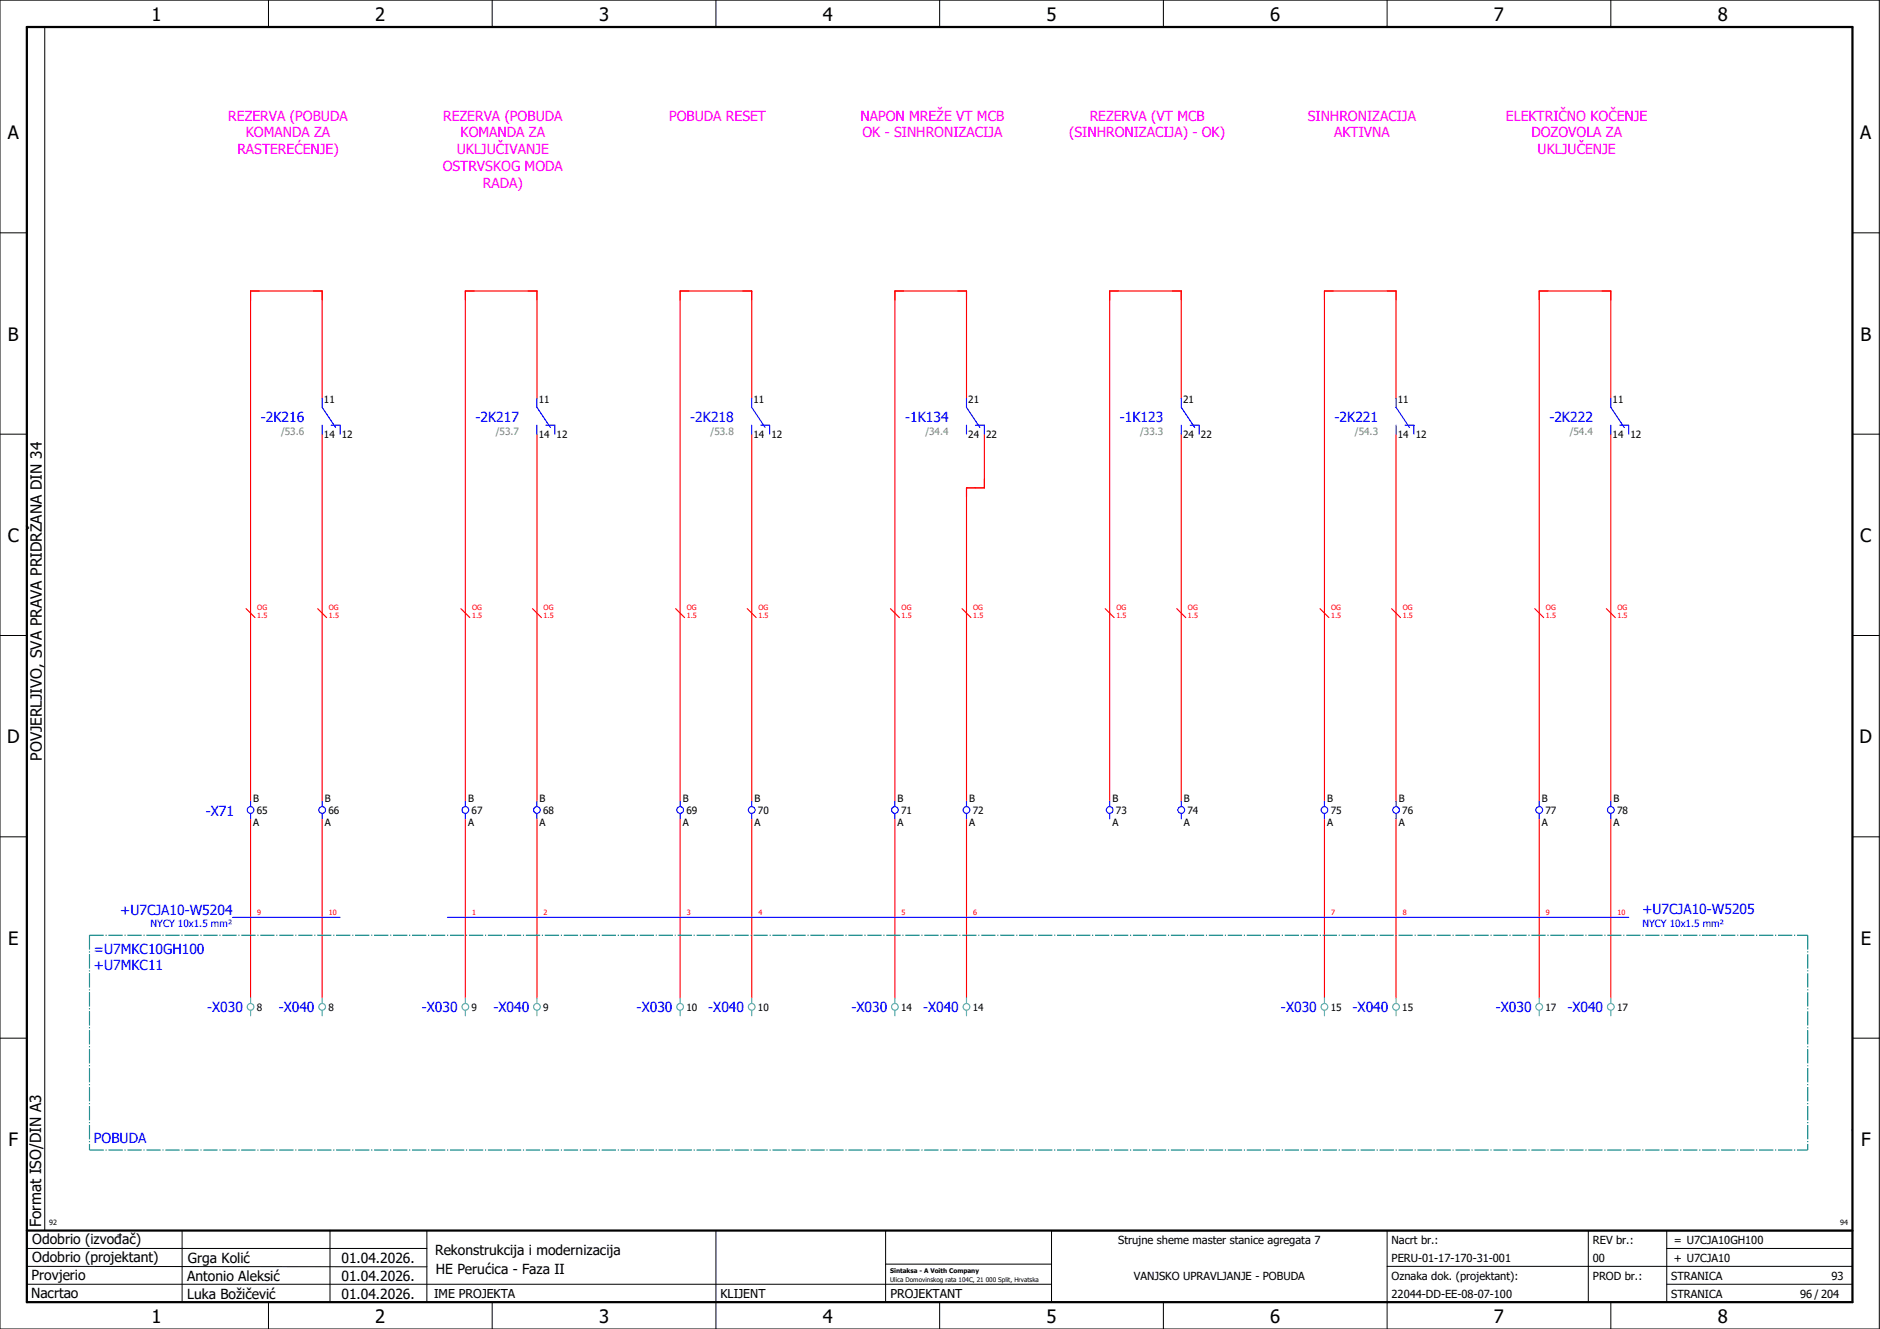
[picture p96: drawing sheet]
<svg xmlns="http://www.w3.org/2000/svg" width="420mm" height="297mm" viewBox="0 0 420 297" stroke-linecap="round" stroke-linejoin="round" font-family="sans-serif">
<defs><g id="words">
<g font-size="4.1">
<text x="33.9" y="4.7">1</text>
<text x="83.9" y="4.7">2</text>
<text x="133.9" y="4.7">3</text>
<text x="183.9" y="4.7">4</text>
<text x="233.9" y="4.7">5</text>
<text x="283.9" y="4.7">6</text>
<text x="333.9" y="4.7">7</text>
<text x="383.9" y="4.7">8</text>
<text x="1.8" y="31.2">A</text>
<text x="415.8" y="31.2">A</text>
<text x="1.8" y="76.2">B</text>
<text x="415.8" y="76.2">B</text>
<text x="1.8" y="121.2">C</text>
<text x="415.8" y="121.2">C</text>
<text x="1.6" y="166.2">D</text>
<text x="415.6" y="166.2">D</text>
<text x="1.8" y="211.2">E</text>
<text x="415.8" y="211.2">E</text>
<text x="1.9" y="256.2">F</text>
<text x="415.9" y="256.2">F</text>
<text x="33.9" y="295.7">1</text>
<text x="83.9" y="295.7">2</text>
<text x="133.9" y="295.7">3</text>
<text x="183.9" y="295.7">4</text>
<text x="233.9" y="295.7">5</text>
<text x="283.9" y="295.7">6</text>
<text x="333.9" y="295.7">7</text>
<text x="383.9" y="295.7">8</text>
</g>
<g font-size="3.4">
<text x="9.4" y="170" transform="rotate(-90 9.4 170)">POVJERLJIVO, SVA PRAVA PRIDRŽANA DIN 34</text>
<text x="9.2" y="274.3" transform="rotate(-90 9.2 274.3)">Format ISO/DIN A3</text>
</g>
<g font-size="3.1" fill="#f0f">
<text x="51" y="27">REZERVA (POBUDA</text>
<text x="99" y="27">REZERVA (POBUDA</text>
<text x="149.5" y="27">POBUDA RESET</text>
<text x="192.3" y="27">NAPON MREŽE VT MCB</text>
<text x="243.5" y="27">REZERVA (VT MCB</text>
<text x="292.3" y="27">SINHRONIZACIJA</text>
<text x="336.6" y="27">ELEKTRIČNO KOČENJE</text>
<text x="53" y="34.5">RASTEREĆENJE)</text>
<text x="54.9" y="30.7">KOMANDA ZA</text>
<text x="102.1" y="34.5">UKLJUČIVANJE</text>
<text x="102.9" y="30.7">KOMANDA ZA</text>
<text x="192.7" y="30.7">OK - SINHRONIZACIJA</text>
<text x="238.9" y="30.7">(SINHRONIZACIJA) - OK)</text>
<text x="298.1" y="30.7">AKTIVNA</text>
<text x="342.2" y="30.7">DOZOVOLA ZA</text>
<text x="343.6" y="34.5">UKLJUČENJE</text>
<text x="98.9" y="38.2">OSTRVSKOG MODA</text>
<text x="107.9" y="42">RADA)</text>
</g>
<g font-size="3.1" fill="#00f">
<text x="58.3" y="94.3">-2K216</text>
<text x="106.3" y="94.3">-2K217</text>
<text x="154.3" y="94.3">-2K218</text>
<text x="202.3" y="94.3">-1K134</text>
<text x="250.3" y="94.3">-1K123</text>
<text x="298.3" y="94.3">-2K221</text>
<text x="346.3" y="94.3">-2K222</text>
<text x="46" y="182.3">-X71</text>
<text x="26.9" y="204.4">+U7CJA10-W5204</text>
<text x="367.1" y="204.2">+U7CJA10-W5205</text>
<text x="21" y="213.1">=U7MKC10GH100</text>
<text x="21" y="216.9">+U7MKC11</text>
<text x="46.3" y="226.3">-X030</text>
<text x="62.3" y="226.3">-X040</text>
<text x="94.3" y="226.3">-X030</text>
<text x="110.3" y="226.3">-X040</text>
<text x="142.3" y="226.3">-X030</text>
<text x="158.3" y="226.3">-X040</text>
<text x="190.3" y="226.3">-X030</text>
<text x="206.3" y="226.3">-X040</text>
<text x="286.3" y="226.3">-X030</text>
<text x="302.3" y="226.3">-X040</text>
<text x="334.3" y="226.3">-X030</text>
<text x="350.3" y="226.3">-X040</text>
<text x="21" y="255.4">POBUDA</text>
</g>
<g font-size="3.1">
<text x="7.2" y="278.1">Odobrio (izvođač)</text>
<text x="97.2" y="280.5">Rekonstrukcija i modernizacija</text>
<text x="7.1" y="286.1">Provjerio</text>
<text x="7.2" y="282.1">Odobrio (projektant)</text>
<text x="41.8" y="286.2">Antonio Aleksić</text>
<text x="42" y="282.3">Grga Kolić</text>
<text x="76.3" y="282.3">01.04.2026.</text>
<text x="76.3" y="286.3">01.04.2026.</text>
<text x="97.4" y="284.8">HE Perućica - Faza II</text>
<text x="6.9" y="290">Nacrtao</text>
<text x="41.8" y="290.3">Luka Božičević</text>
<text x="76.3" y="290.3">01.04.2026.</text>
</g>
<g font-size="2.7">
<text x="97" y="290.1">IME PROJEKTA</text>
<text x="161" y="290.1">KLIJENT</text>
<text x="199" y="290.1">PROJEKTANT</text>
</g>
<g font-size="2.5">
<text x="249.9" y="278">Strujne sheme master stanice agregata 7</text>
<text x="311" y="278">Nacrt br.:</text>
<text x="356" y="278">REV br.:</text>
<text x="374.1" y="278">= U7CJA10GH100</text>
<text x="253.4" y="286">VANJSKO UPRAVLJANJE - POBUDA</text>
<text x="311" y="286">Oznaka dok. (projektant):</text>
<text x="311" y="282">PERU-01-17-170-31-001</text>
<text x="356" y="286">PROD br.:</text>
<text x="356" y="282">00</text>
<text x="373.5" y="286">STRANICA</text>
<text x="374.1" y="282.1">+ U7CJA10</text>
<text x="409.3" y="286">93</text>
<text x="311" y="290">22044-DD-EE-08-07-100</text>
<text x="373.5" y="290">STRANICA</text>
<text x="402.3" y="290">96 / 204</text>
</g>
<g font-size="2.2">
<text x="72.4" y="90">11</text>
<text x="120.4" y="90">11</text>
<text x="168.4" y="90">11</text>
<text x="216.4" y="90">21</text>
<text x="264.4" y="90">21</text>
<text x="312.4" y="90">11</text>
<text x="360.4" y="90">11</text>
<text x="72.4" y="97.9">14</text>
<text x="76.4" y="97.9">12</text>
<text x="120.4" y="97.9">14</text>
<text x="124.4" y="97.9">12</text>
<text x="168.4" y="97.9">14</text>
<text x="172.4" y="97.9">12</text>
<text x="216.4" y="97.9">24</text>
<text x="220.4" y="97.9">22</text>
<text x="264.4" y="97.9">24</text>
<text x="268.4" y="97.9">22</text>
<text x="312.4" y="97.9">14</text>
<text x="316.4" y="97.9">12</text>
<text x="360.4" y="97.9">14</text>
<text x="364.4" y="97.9">12</text>
<text x="56.6" y="179.2">B</text>
<text x="72.6" y="179.2">B</text>
<text x="104.6" y="179.2">B</text>
<text x="120.6" y="179.2">B</text>
<text x="152.6" y="179.2">B</text>
<text x="168.6" y="179.2">B</text>
<text x="200.6" y="179.2">B</text>
<text x="216.6" y="179.2">B</text>
<text x="248.6" y="179.2">B</text>
<text x="264.6" y="179.2">B</text>
<text x="296.6" y="179.2">B</text>
<text x="312.6" y="179.2">B</text>
<text x="344.6" y="179.2">B</text>
<text x="360.6" y="179.2">B</text>
<text x="56.6" y="184.7">A</text>
<text x="57.4" y="181.9">65</text>
<text x="72.6" y="184.7">A</text>
<text x="73.4" y="181.9">66</text>
<text x="104.6" y="184.7">A</text>
<text x="105.4" y="181.9">67</text>
<text x="120.6" y="184.7">A</text>
<text x="121.4" y="181.9">68</text>
<text x="152.6" y="184.7">A</text>
<text x="153.4" y="181.9">69</text>
<text x="168.6" y="184.7">A</text>
<text x="169.4" y="181.9">70</text>
<text x="200.6" y="184.7">A</text>
<text x="201.4" y="181.9">71</text>
<text x="216.6" y="184.7">A</text>
<text x="217.4" y="181.9">72</text>
<text x="248.6" y="184.7">A</text>
<text x="249.4" y="181.9">73</text>
<text x="264.6" y="184.7">A</text>
<text x="265.4" y="181.9">74</text>
<text x="296.6" y="184.7">A</text>
<text x="297.4" y="181.9">75</text>
<text x="312.6" y="184.7">A</text>
<text x="313.4" y="181.9">76</text>
<text x="344.6" y="184.7">A</text>
<text x="345.4" y="181.9">77</text>
<text x="360.6" y="184.7">A</text>
<text x="361.4" y="181.9">78</text>
<text x="57.4" y="225.9">8</text>
<text x="73.4" y="225.9">8</text>
<text x="105.4" y="225.9">9</text>
<text x="121.4" y="225.9">9</text>
<text x="153.4" y="225.9">10</text>
<text x="169.4" y="225.9">10</text>
<text x="201.4" y="225.9">14</text>
<text x="217.4" y="225.9">14</text>
<text x="297.4" y="225.9">15</text>
<text x="313.4" y="225.9">15</text>
<text x="345.4" y="225.9">17</text>
<text x="361.4" y="225.9">17</text>
</g>
<g font-size="2.2" fill="#7ca552">
<text x="62.8" y="97.2">/53.6</text>
<text x="110.8" y="97.2">/53.7</text>
<text x="158.8" y="97.2">/53.8</text>
<text x="206.8" y="97.2">/34.4</text>
<text x="254.8" y="97.2">/33.3</text>
<text x="302.8" y="97.2">/54.3</text>
<text x="350.8" y="97.2">/54.4</text>
</g>
<g font-size="2.2" fill="#00f">
<text x="33.7" y="207.3">NYCY 10x1.5 mm²</text>
<text x="367.1" y="207.1">NYCY 10x1.5 mm²</text>
</g>
<g font-size="1.6" fill="#f00">
<text x="57.5" y="136.3">OG</text>
<text x="73.5" y="136.3">OG</text>
<text x="105.5" y="136.3">OG</text>
<text x="121.5" y="136.3">OG</text>
<text x="153.5" y="136.3">OG</text>
<text x="169.5" y="136.3">OG</text>
<text x="201.5" y="136.3">OG</text>
<text x="217.5" y="136.3">OG</text>
<text x="249.5" y="136.3">OG</text>
<text x="265.5" y="136.3">OG</text>
<text x="297.5" y="136.3">OG</text>
<text x="313.5" y="136.3">OG</text>
<text x="345.5" y="136.3">OG</text>
<text x="361.5" y="136.3">OG</text>
<text x="57.5" y="138.2">1.5</text>
<text x="73.5" y="138.2">1.5</text>
<text x="105.5" y="138.2">1.5</text>
<text x="121.5" y="138.2">1.5</text>
<text x="153.5" y="138.2">1.5</text>
<text x="169.5" y="138.2">1.5</text>
<text x="201.5" y="138.2">1.5</text>
<text x="217.5" y="138.2">1.5</text>
<text x="249.5" y="138.2">1.5</text>
<text x="265.5" y="138.2">1.5</text>
<text x="297.5" y="138.2">1.5</text>
<text x="313.5" y="138.2">1.5</text>
<text x="345.5" y="138.2">1.5</text>
<text x="361.5" y="138.2">1.5</text>
<text x="57.5" y="204.5">9</text>
<text x="73.5" y="204.5">10</text>
<text x="105.5" y="204.5">1</text>
<text x="121.5" y="204.5">2</text>
<text x="153.5" y="204.5">3</text>
<text x="169.5" y="204.5">4</text>
<text x="201.5" y="204.5">5</text>
<text x="217.5" y="204.5">6</text>
<text x="297.5" y="204.5">7</text>
<text x="313.5" y="204.5">8</text>
<text x="345.5" y="204.5">9</text>
<text x="361.5" y="204.5">10</text>
</g>
<g font-size="1.6">
<text x="11" y="273.7">92</text>
<text x="411.2" y="273.7">94</text>
</g>
<g font-size="1.4">
<text x="198.9" y="284.4">Sintaksa - A Voith Company</text>
<text x="198.9" y="286.4">Ulica Domovinskog rata 104C, 21 000 Split, Hrvatska</text>
</g>
</g></defs>
<g fill="none" stroke="#000" stroke-width=".22">
<path d="M0 0h420v297h-420zM10 6v269M60 0v6M110 0v6M160 0v6M210 0v6M260 0v6M310 0v6M360 0v6M0 52h6M414 52h6M0 97h6"/>
<path d="M414 97h6M0 142h6M414 142h6M414 176.3v87.4M0 187h6M414 187h6M0 232h6M414 232h6M6 279h89.4M40.7 275v16M73.7 274.9v16M95.4 275.1v16"/>
<path d="M160 275v22M197.9 275.1v16M310 275v22M355 275v16M372.5 279h41.5M372.5 275v16M414 275h-179v16M6 283l89.4 .1M6 287h229M60 291v6M110 291v6M197.9 282.5h37.1"/>
<path d="M210 291v6M260 291v6M310 283h104M360 291v6M372.5 287h41.5"/>
</g>
<path d="M6 6h408v285h-408zM6 275h408" fill="none" stroke="#000" stroke-width=".5"/>
<g fill="none" stroke="#f00" stroke-width=".25">
<path d="M72 89v-24h-16v114M72 97v82M120 89v-24h-16v114M120 97v82M168 89v-24h-16v114M168 97v82M216 89v-24h-16v114M220 97v12h-4v70M264 89v-24h-16v114M264 97v82M312 89v-24h-16v114M312 97v82"/>
<path d="M360 89v-24h-16v114M360 97v82M55 136l2 2M71 136l2 2M103 136l2 2M119 136l2 2M151 136l2 2M167 136l2 2M199 136l2 2M215 136l2 2M247 136l2 2M263 136l2 2"/>
<path d="M295 136l2 2M311 136l2 2M343 136l2 2M359 136l2 2M56 183v40M72 183v40M104 183v40M120 183v40M152 183v40M168 183v40M200 183v40M216 183v40"/>
<path d="M296 183v40M312 183v40M344 183v40M360 183v40"/>
</g>
<g fill="none" stroke="#00f" stroke-width=".25">
<path d="M72 89v2l3 4.5M72 95v2M74 95h2v2M120 89v2l3 4.5M120 95v2M122 95h2v2M168 89v2l3 4.5M168 95v2M170 95h2v2M216 89v2l3 4.5M216 95v2M218 95h2v2"/>
<path d="M264 89v2l3 4.5M264 95v2M266 95h2v2M312 89v2l3 4.5M312 95v2M314 95h2v2M360 89v2l3 4.5M360 95v2M362 95h2v2M56 179v1.3M72 179v1.3M104 179v1.3"/>
<path d="M120 179v1.3M152 179v1.3M168 179v1.3M200 179v1.3M216 179v1.3M248 179v1.3M264 179v1.3M296 179v1.3M312 179v1.3M344 179v1.3M360 179v1.3M56 181.8v1.2"/>
<path d="M72 181.8v1.2M104 181.8v1.2M120 181.8v1.2M152 181.8v1.2M168 181.8v1.2M200 181.8v1.2M216 181.8v1.2M248 181.8v1.2M264 181.8v1.2M296 181.8v1.2M312 181.8v1.2M344 181.8v1.2"/>
<path d="M360 181.8v1.2M52 205h24M100 205h264"/>
<circle cx="56" cy="181" r=".75"/>
<circle cx="72" cy="181" r=".75"/>
<circle cx="104" cy="181" r=".75"/>
<circle cx="120" cy="181" r=".75"/>
<circle cx="152" cy="181" r=".75"/>
<circle cx="168" cy="181" r=".75"/>
<circle cx="200" cy="181" r=".75"/>
<circle cx="216" cy="181" r=".75"/>
<circle cx="248" cy="181" r=".75"/>
<circle cx="264" cy="181" r=".75"/>
<circle cx="296" cy="181" r=".75"/>
<circle cx="312" cy="181" r=".75"/>
<circle cx="344" cy="181" r=".75"/>
<circle cx="360" cy="181" r=".75"/>
</g>
<path d="M20 209h384M20 209v48M404 209v48M20 257h384" fill="none" stroke="#007f7f" stroke-width=".25" stroke-dasharray="3.2 .4 .3 .4" stroke-linecap="butt"/>
<g fill="none" stroke="#52a5a5" stroke-width=".25">
<path d="M56 223v1.3M56 225.8v1.2M72 223v1.3M72 225.8v1.2M104 223v1.3M104 225.8v1.2M120 223v1.3M120 225.8v1.2M152 223v1.3M152 225.8v1.2M168 223v1.3M168 225.8v1.2"/>
<path d="M200 223v1.3M200 225.8v1.2M216 223v1.3M216 225.8v1.2M296 223v1.3M296 225.8v1.2M312 223v1.3M312 225.8v1.2M344 223v1.3M344 225.8v1.2M360 223v1.3M360 225.8v1.2"/>
<circle cx="56" cy="225" r=".75"/>
<circle cx="72" cy="225" r=".75"/>
<circle cx="104" cy="225" r=".75"/>
<circle cx="120" cy="225" r=".75"/>
<circle cx="152" cy="225" r=".75"/>
<circle cx="168" cy="225" r=".75"/>
<circle cx="200" cy="225" r=".75"/>
<circle cx="216" cy="225" r=".75"/>
<circle cx="296" cy="225" r=".75"/>
<circle cx="312" cy="225" r=".75"/>
<circle cx="344" cy="225" r=".75"/>
<circle cx="360" cy="225" r=".75"/>
</g>
<use href="#words"/>
</svg>
